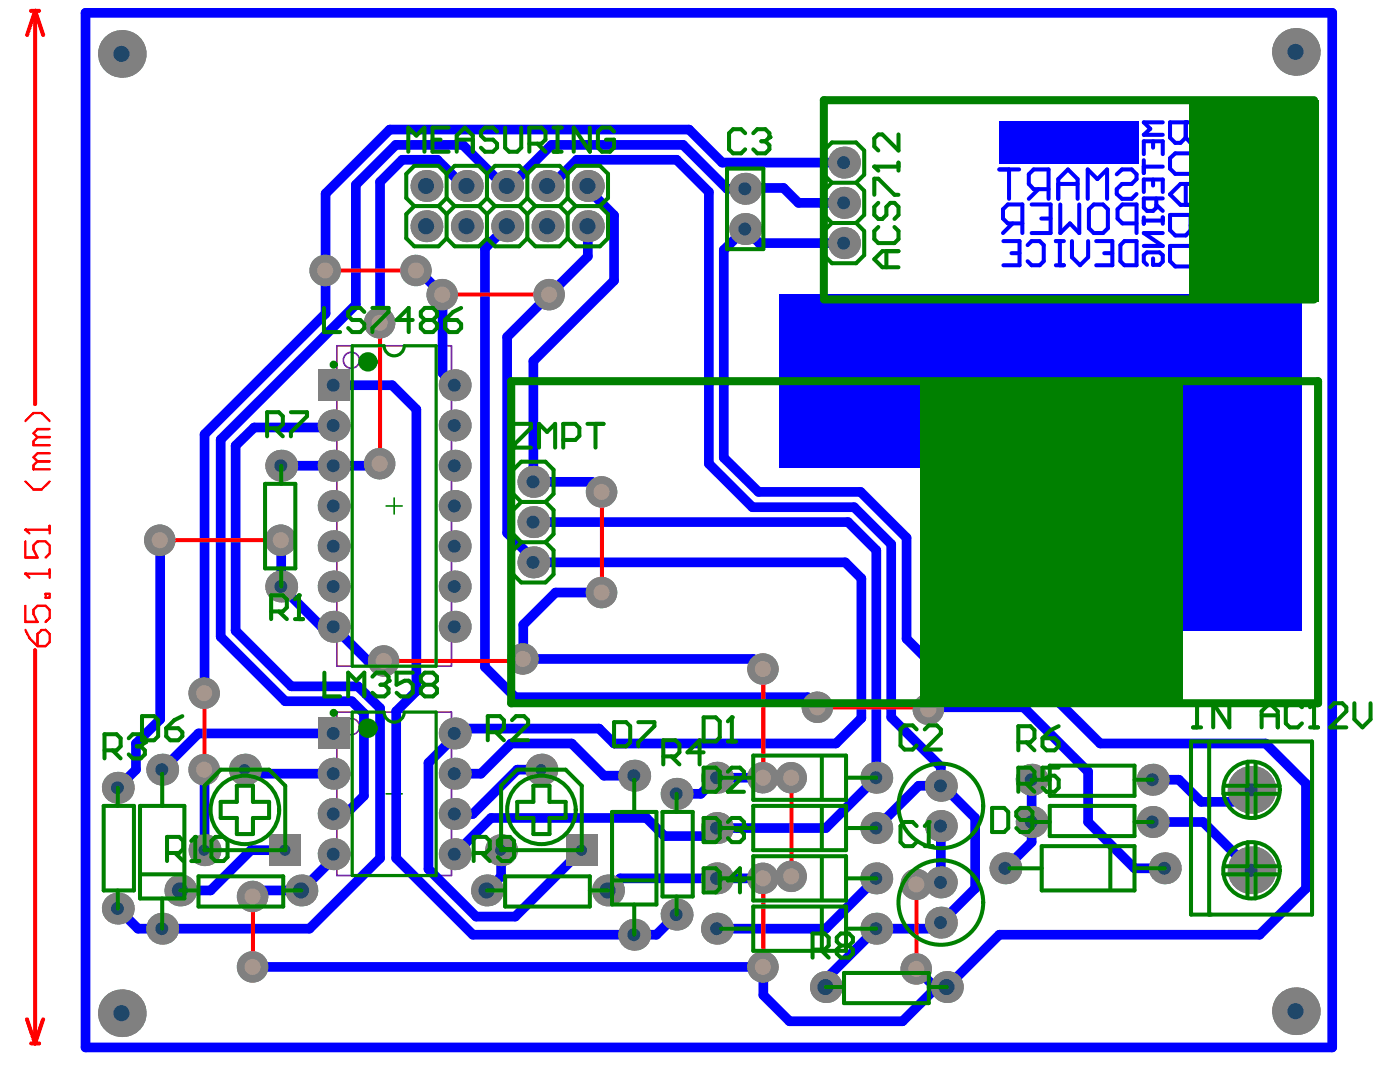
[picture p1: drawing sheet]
<svg xmlns="http://www.w3.org/2000/svg" width="271mm" height="206mm" viewBox="0 0 271 206" stroke-linecap="round" stroke-linejoin="round" font-family="sans-serif">
<path d="M16.6 2.5h241.2v200.1h-241.2z" fill="none" stroke="#808080" stroke-width=".19"/>
<path d="M74.7 97.9h3.1M76.3 96.3v3.1M74.7 153.6h3.1M76.3 152v3.1" fill="none" stroke="#008000" stroke-width=".31"/>
<g fill="none" stroke="#800080" stroke-width=".31">
<path d="M65.2 66.9h22.2v62h-22.2zM65.2 137.8h22.2v31.6h-22.2z"/>
<circle cx="68" cy="69.7" r="1.56"/>
<circle cx="68" cy="140.6" r="1.56"/>
</g>
<g fill="none" stroke="#00f" stroke-width="1.9">
<path d="M16.6 2.5h241.2v200.1h-241.2zM90.3 36h-.6l-5.1-5.1h-6.8l-4.3 4.3v27.2M106 36h.6l5.1-5.1h19.2l6.3 6.2v52.6l8.4 8.4h19.7l7.2 7.2v33.5l9.6 9.5v3.7M113.8 36v.6l5 5.1v12.6l-15.6 15.5v23.4h11.3l2 2M163.3 39.2h-8.8l-2.9-2.8h-7.2l-.2 .1h-3.5l-8.5-8.5h-25.5l-7.9 8h-1.3l-7.9-8h-13l-7.7 7.7v23.2l-26.2 26.1v38.2l12.5 12.5h12.9l2.3 2.3v16l-2.6 2.6h-3.2M163.3 31.5h-23.5l-6.4-6.4h-58l-12.4 12.4v23.2l-23.4 23.3v50.1M80.6 52.3h.4l4.7 4.7v15.2l2.3 2.3M98.1 43.8l-4.3 4.2v81l5.9 5.9h56.6l2 1.9M113.8 43.8v5.8l-15.7 15.6v37.9l5.1 5.1v.6h60.4l3.1 3.1v27l-4.9 4.9h-43l-2.9-2.9h-27l-.9 1v.6l-5.1 5.1v20.5l9.2 9.2h7.6l12.9-12.8M163.3 47h-16.4l-2.7-2.7-4.1 4.1v40.1l6.7 6.7h19.7l8.9 8.8v19.6l7.5 7.4h17.1l12.9 12.8h32l7.8 7.8v20.3l-8.9 8.9h-50.4l-10.2 10.1h-2.3l-3.5-3.5M64.6 74.5h11.3l4.7 4.7v54.5l-3.9 3.9v28.4l14.8 14.8h35.5l3.9-3.9M64.6 82.3l-.4 .4h-15l-3.6 3.5v35.8l10.8 10.8h12.9l4.2 4.2v29l-13.6 13.7h-33.2l-3.9-3.9"/>
<path d="M73.5 89.7l-.3 .4h-18.8M31 104.5v34.7l-4.7 4.6v5.1l-3.5 3.5M54.4 104.5v9l7.8 7.7h2.4l6.6 6.7h3.1M103.2 101h60.9l5.5 5.4v44l-9.8 9.8h-21.1l-1.5 1.5h-8.6l-3.5-3.5h-30.1l-7 7M116.5 114.6h-9l-6.2 6.3v6.6h44.5l1.9 1.9M179.7 137.2l.4-.4h18l12.5 12.5v9.7l9 9h5.8M39.6 148.9v15.6M47.4 148.9l.8 .8h16.4M64.6 141.9h-26.2l-7 7M88 149.7h5.1l5.8-5.9h11.7l6.3 6.3h5.8M104.8 148.9h-4.7l-8.6 8.6h-3.5M153.2 150.4h-14.5l-3.1 3.2h-4.7"/>
<path d="M182.1 159.8v10.9h-4.3l-.4 .4M199.6 150.8v12.1l-5 5.1M223.1 150.8h5l4.3 4.3h7.5l2.3-2.3M223.1 159h9.7l9.4 9.4M55.2 164.5h-6.6l-7.8 7.8h-5.9M64.6 165.2v.8l-6.3 6.3h-8.2l-1.1 1.1M97 164.5v5l-2.8 2.8M153.2 169.5l-.4 .4h-32.8l-2.3 2.4M169.6 160.2l8.2-8.2h4.7l6.2 6.2v13.7l-7.8 7.8h-11.3l-9.8 9.7v1.5M169.6 169.9l-9.8 9.8h-21.1M49 187h98.7v5.5l5.1 5.1h21.9l6.6-6.7"/>
</g>
<g fill="#00f">
<path d="M193.4 23.5h26.9v8.2h-26.9z" fill-rule="evenodd"/>
<path d="M182.9 90.5h69.1v31.5h-69.1z" fill-rule="evenodd"/>
<path d="M150.8 57h101.2v33.5h-101.2z" fill-rule="evenodd"/>
</g>
<path d="M226.4 23.7h6v2.9l-1 1h-1l-.9-1v-2.9" fill="none" stroke="#00f" stroke-width=".78"/>
<circle cx="229.5" cy="23.7" r=".39" fill="#00f"/>
<g fill="none" stroke="#00f" stroke-width=".78">
<path d="M193.4 32.8h3.8M195.3 32.8v5.7M199.6 39.6h3.7v5.5h-3.7M201 36.6l-1.9 1.9M202.9 36.6h-2.9l-.9-1v-1.9l.9-.9h2.9v5.7M204.8 35.6h3.7M204.8 38.5v-3.9l1.9-1.8 1.8 1.8v3.9M205.2 39.6v5.5l1.9-1.9 1.8 1.9v-5.5M210.5 38.5v-5.7l1.9 1.8 1.8-1.8v5.7M216.1 33.7l1-.9h1.9l.9 .9v.9l-.9 1h-1.9l-1 1v.9l1 1h1.9l.9-1M221.4 29.8v-2.5h3.6v2.5M221.4 31v2.5"/>
<path d="M221.4 37.1v-2.4h3.6v2.4M221.4 32.2h3.6M223.1 27.3v1.3M223.1 34.7v1.2M223.8 38.4v1.8l-.7 .6h-1.1l-.6-.6v-1.8h3.6M223.8 39.6l1.2 1.2M225 23.7h-3.6l1.2 1.2-1.2 1.2h3.6M226.4 23.7v2.9l1 1h1.1l1-1v-2.9M226.4 30.6l1-.9h4l1 .9v2l-1 1h-4l-1-1zM229.5 35.6v4M232.4 35.6h-3.9l-2.1 2 2.1 2h3.9M194.2 46.6h3.1v4.7h-3.1"/>
<path d="M195.7 49h1.6M196 43.2l-1.9 1.9M197.8 43.2h-2.8l-.9-.9v-1.8l.9-.9h2.8v5.5M198.9 47.4l.7-.8h1.6l.8 .8v3.1l-.8 .8h-1.6l-.7-.8M201.5 42.3h1.8M204.3 51.3h1.6M204.3 46.6h1.6M205.1 46.6v4.7M207.5 46.6v3.2l1.5 1.5 1.6-1.5v-3.2M210.7 40.5l1-.9h1.8l.9 .9v3.6l-.9 1h-1.8l-1-1zM212.1 46.6h3.2v4.7h-3.2M213.7 49h1.6"/>
<path d="M216.8 47.4l.8-.8h2.3v4.7h-2.3l-.8-.8zM219.9 43.2h-2.7l-.9-.9v-1.8l.9-.9h2.7v5.5M221.4 42v1.3M221.4 42.7h3.6M223.1 50v1.2h1.3l.6-.6v-1.2l-.6-.6h-2.4l-.6 .6v1.2l.6 .6M225 45.1h-3.6l3.6 2.5h-3.6M225 42v1.3M226.4 47.6h6v2.9l-1 1h-4l-1-1zM230.4 41.6v2.9l-.9 1.1h-2.1l-1-1.1v-2.9h6M230.4 43.6l2 2"/>
</g>
<circle cx="62.9" cy="52.3" r="3" fill="#808080"/>
<circle cx="62.9" cy="52.3" r="1.56" fill="#a6968d"/>
<circle cx="80.5" cy="52.3" r="3" fill="#808080"/>
<circle cx="80.5" cy="52.3" r="1.56" fill="#a6968d"/>
<circle cx="116.4" cy="95.2" r="3" fill="#808080"/>
<circle cx="116.4" cy="95.2" r="1.56" fill="#a6968d"/>
<circle cx="116.4" cy="114.6" r="3" fill="#808080"/>
<circle cx="116.4" cy="114.6" r="1.56" fill="#a6968d"/>
<circle cx="147.6" cy="150.4" r="3" fill="#808080"/>
<circle cx="147.6" cy="150.4" r="1.56" fill="#a6968d"/>
<circle cx="147.6" cy="129.4" r="3" fill="#808080"/>
<circle cx="147.6" cy="129.4" r="1.56" fill="#a6968d"/>
<circle cx="101.2" cy="127.5" r="3" fill="#808080"/>
<circle cx="101.2" cy="127.5" r="1.56" fill="#a6968d"/>
<circle cx="74.3" cy="127.9" r="3" fill="#808080"/>
<circle cx="74.3" cy="127.9" r="1.56" fill="#a6968d"/>
<circle cx="177.3" cy="187.4" r="3" fill="#808080"/>
<circle cx="177.3" cy="187.4" r="1.56" fill="#a6968d"/>
<circle cx="177.3" cy="171.1" r="3" fill="#808080"/>
<circle cx="177.3" cy="171.1" r="1.56" fill="#a6968d"/>
<circle cx="147.6" cy="187" r="3" fill="#808080"/>
<circle cx="147.6" cy="187" r="1.56" fill="#a6968d"/>
<circle cx="147.6" cy="169.9" r="3" fill="#808080"/>
<circle cx="147.6" cy="169.9" r="1.56" fill="#a6968d"/>
<circle cx="153.1" cy="169.5" r="3" fill="#808080"/>
<circle cx="153.1" cy="169.5" r="1.56" fill="#a6968d"/>
<circle cx="153.1" cy="150.4" r="3" fill="#808080"/>
<circle cx="153.1" cy="150.4" r="1.56" fill="#a6968d"/>
<circle cx="48.9" cy="187" r="3" fill="#808080"/>
<circle cx="48.9" cy="187" r="1.56" fill="#a6968d"/>
<circle cx="48.9" cy="173.4" r="3" fill="#808080"/>
<circle cx="48.9" cy="173.4" r="1.56" fill="#a6968d"/>
<circle cx="54.3" cy="104.5" r="3" fill="#808080"/>
<circle cx="54.3" cy="104.5" r="1.56" fill="#a6968d"/>
<circle cx="30.9" cy="104.5" r="3" fill="#808080"/>
<circle cx="30.9" cy="104.5" r="1.56" fill="#a6968d"/>
<circle cx="39.5" cy="134.1" r="3" fill="#808080"/>
<circle cx="39.5" cy="134.1" r="1.56" fill="#a6968d"/>
<circle cx="39.5" cy="148.9" r="3" fill="#808080"/>
<circle cx="39.5" cy="148.9" r="1.56" fill="#a6968d"/>
<circle cx="106.3" cy="57" r="3" fill="#808080"/>
<circle cx="106.3" cy="57" r="1.56" fill="#a6968d"/>
<circle cx="85.6" cy="57" r="3" fill="#808080"/>
<circle cx="85.6" cy="57" r="1.56" fill="#a6968d"/>
<circle cx="158.2" cy="136.8" r="3" fill="#808080"/>
<circle cx="158.2" cy="136.8" r="1.56" fill="#a6968d"/>
<circle cx="179.7" cy="137.2" r="3" fill="#808080"/>
<circle cx="179.7" cy="137.2" r="1.56" fill="#a6968d"/>
<circle cx="73.5" cy="89.7" r="3" fill="#808080"/>
<circle cx="73.5" cy="89.7" r="1.56" fill="#a6968d"/>
<circle cx="73.5" cy="62.4" r="3" fill="#808080"/>
<circle cx="73.5" cy="62.4" r="1.56" fill="#a6968d"/>
<circle cx="22.8" cy="175.8" r="3.1" fill="#808080"/>
<circle cx="22.7" cy="175.8" r="1.25" fill="#1f4769"/>
<circle cx="22.8" cy="152.4" r="3.1" fill="#808080"/>
<circle cx="22.7" cy="152.4" r="1.25" fill="#1f4769"/>
<circle cx="23.6" cy="10.4" r="4.6" fill="#808080"/>
<circle cx="23.5" cy="10.4" r="1.56" fill="#1f4769"/>
<path d="M52.2 161.4h6v6.1h-6z" fill-rule="evenodd" fill="#808080"/>
<circle cx="55.1" cy="164.5" r="1.09" fill="#1f4769"/>
<circle cx="47.4" cy="148.9" r="3.1" fill="#808080"/>
<circle cx="47.3" cy="148.9" r="1.09" fill="#1f4769"/>
<circle cx="39.6" cy="164.5" r="3.1" fill="#808080"/>
<circle cx="39.5" cy="164.5" r="1.09" fill="#1f4769"/>
<circle cx="54.4" cy="113.5" r="3.1" fill="#808080"/>
<circle cx="54.3" cy="113.5" r="1.25" fill="#1f4769"/>
<circle cx="54.4" cy="90.1" r="3.1" fill="#808080"/>
<circle cx="54.3" cy="90.1" r="1.25" fill="#1f4769"/>
<circle cx="64.6" cy="149.7" r="3.1" fill="#808080"/>
<circle cx="64.5" cy="149.7" r="1.25" fill="#1f4769"/>
<circle cx="64.6" cy="157.5" r="3.1" fill="#808080"/>
<circle cx="64.5" cy="157.5" r="1.25" fill="#1f4769"/>
<circle cx="64.6" cy="165.2" r="3.1" fill="#808080"/>
<circle cx="64.5" cy="165.2" r="1.25" fill="#1f4769"/>
<circle cx="64.6" cy="97.9" r="3.1" fill="#808080"/>
<circle cx="64.5" cy="97.9" r="1.25" fill="#1f4769"/>
<circle cx="64.6" cy="105.7" r="3.1" fill="#808080"/>
<circle cx="64.5" cy="105.7" r="1.25" fill="#1f4769"/>
<circle cx="64.6" cy="113.5" r="3.1" fill="#808080"/>
<circle cx="64.5" cy="113.5" r="1.25" fill="#1f4769"/>
<path d="M61.5 71.5h6.1v6.1h-6.1z" fill-rule="evenodd" fill="#808080"/>
<circle cx="64.5" cy="74.5" r="1.25" fill="#1f4769"/>
<circle cx="64.6" cy="82.3" r="3.1" fill="#808080"/>
<circle cx="64.5" cy="82.3" r="1.25" fill="#1f4769"/>
<circle cx="64.6" cy="90.1" r="3.1" fill="#808080"/>
<circle cx="64.5" cy="90.1" r="1.25" fill="#1f4769"/>
<circle cx="94.2" cy="172.3" r="3.1" fill="#808080"/>
<circle cx="94.2" cy="172.3" r="1.56" fill="#1f4769"/>
<circle cx="88" cy="149.7" r="3.1" fill="#808080"/>
<circle cx="87.9" cy="149.7" r="1.25" fill="#1f4769"/>
<circle cx="88" cy="157.5" r="3.1" fill="#808080"/>
<circle cx="87.9" cy="157.5" r="1.25" fill="#1f4769"/>
<circle cx="88" cy="165.2" r="3.1" fill="#808080"/>
<circle cx="87.9" cy="165.2" r="1.25" fill="#1f4769"/>
<circle cx="104.8" cy="148.9" r="3.1" fill="#808080"/>
<circle cx="104.7" cy="148.9" r="1.09" fill="#1f4769"/>
<circle cx="97" cy="164.5" r="3.1" fill="#808080"/>
<circle cx="96.9" cy="164.5" r="1.09" fill="#1f4769"/>
<circle cx="88" cy="97.9" r="3.1" fill="#808080"/>
<circle cx="87.9" cy="97.9" r="1.25" fill="#1f4769"/>
<circle cx="88" cy="105.7" r="3.1" fill="#808080"/>
<circle cx="87.9" cy="105.7" r="1.25" fill="#1f4769"/>
<circle cx="88" cy="113.5" r="3.1" fill="#808080"/>
<circle cx="87.9" cy="113.5" r="1.25" fill="#1f4769"/>
<circle cx="103.2" cy="108.8" r="3.1" fill="#808080"/>
<circle cx="103.1" cy="108.8" r="1.25" fill="#1f4769"/>
<circle cx="103.2" cy="101" r="3.1" fill="#808080"/>
<circle cx="103.1" cy="101" r="1.25" fill="#1f4769"/>
<circle cx="88" cy="74.5" r="3.1" fill="#808080"/>
<circle cx="87.9" cy="74.5" r="1.25" fill="#1f4769"/>
<circle cx="88" cy="82.3" r="3.1" fill="#808080"/>
<circle cx="87.9" cy="82.3" r="1.25" fill="#1f4769"/>
<circle cx="88" cy="90.1" r="3.1" fill="#808080"/>
<circle cx="87.9" cy="90.1" r="1.25" fill="#1f4769"/>
<circle cx="90.3" cy="36" r="3.1" fill="#808080"/>
<circle cx="90.3" cy="36" r="1.56" fill="#1f4769"/>
<circle cx="98.1" cy="36" r="3.1" fill="#808080"/>
<circle cx="98.1" cy="36" r="1.56" fill="#1f4769"/>
<circle cx="106" cy="36" r="3.1" fill="#808080"/>
<circle cx="105.9" cy="36" r="1.56" fill="#1f4769"/>
<circle cx="122.7" cy="180.8" r="3.1" fill="#808080"/>
<circle cx="122.7" cy="180.8" r="1.25" fill="#1f4769"/>
<circle cx="130.9" cy="176.9" r="3.1" fill="#808080"/>
<circle cx="130.9" cy="176.9" r="1.25" fill="#1f4769"/>
<circle cx="117.7" cy="172.3" r="3.1" fill="#808080"/>
<circle cx="117.6" cy="172.3" r="1.56" fill="#1f4769"/>
<circle cx="122.7" cy="150.1" r="3.1" fill="#808080"/>
<circle cx="122.7" cy="150.1" r="1.25" fill="#1f4769"/>
<circle cx="130.9" cy="153.6" r="3.1" fill="#808080"/>
<circle cx="130.9" cy="153.6" r="1.25" fill="#1f4769"/>
<circle cx="113.8" cy="36" r="3.1" fill="#808080"/>
<circle cx="113.7" cy="36" r="1.56" fill="#1f4769"/>
<circle cx="138.7" cy="179.7" r="3.1" fill="#808080"/>
<circle cx="138.7" cy="179.7" r="1.25" fill="#1f4769"/>
<circle cx="138.7" cy="160.2" r="3.1" fill="#808080"/>
<circle cx="138.7" cy="160.2" r="1.25" fill="#1f4769"/>
<circle cx="138.7" cy="150.4" r="3.1" fill="#808080"/>
<circle cx="138.7" cy="150.4" r="1.25" fill="#1f4769"/>
<circle cx="144.2" cy="36.5" r="3.1" fill="#808080"/>
<circle cx="144.1" cy="36.5" r="1.25" fill="#1f4769"/>
<circle cx="169.6" cy="179.7" r="3.1" fill="#808080"/>
<circle cx="169.5" cy="179.7" r="1.25" fill="#1f4769"/>
<circle cx="169.6" cy="160.2" r="3.1" fill="#808080"/>
<circle cx="169.5" cy="160.2" r="1.25" fill="#1f4769"/>
<circle cx="169.6" cy="150.4" r="3.1" fill="#808080"/>
<circle cx="169.5" cy="150.4" r="1.25" fill="#1f4769"/>
<circle cx="163.3" cy="39.2" r="3.1" fill="#808080"/>
<circle cx="163.3" cy="39.2" r="1.25" fill="#1f4769"/>
<circle cx="163.3" cy="31.5" r="3.1" fill="#808080"/>
<circle cx="163.3" cy="31.5" r="1.25" fill="#1f4769"/>
<circle cx="199.6" cy="159" r="3.1" fill="#808080"/>
<circle cx="199.6" cy="159" r="1.25" fill="#1f4769"/>
<circle cx="199.6" cy="150.8" r="3.1" fill="#808080"/>
<circle cx="199.6" cy="150.8" r="1.25" fill="#1f4769"/>
<circle cx="223.1" cy="159" r="3.1" fill="#808080"/>
<circle cx="223" cy="159" r="1.25" fill="#1f4769"/>
<circle cx="223.1" cy="150.8" r="3.1" fill="#808080"/>
<circle cx="223" cy="150.8" r="1.25" fill="#1f4769"/>
<circle cx="242.2" cy="152.8" r="4.6" fill="#808080"/>
<circle cx="242.1" cy="152.8" r="1.25" fill="#1f4769"/>
<circle cx="250.8" cy="10" r="4.6" fill="#808080"/>
<circle cx="250.7" cy="10" r="1.56" fill="#1f4769"/>
<circle cx="23.6" cy="196" r="4.6" fill="#808080"/>
<circle cx="23.5" cy="196" r="1.56" fill="#1f4769"/>
<path d="M61.5 138.8h6.1v6.1h-6.1z" fill-rule="evenodd" fill="#808080"/>
<circle cx="64.5" cy="141.9" r="1.25" fill="#1f4769"/>
<circle cx="64.6" cy="121.2" r="3.1" fill="#808080"/>
<circle cx="64.5" cy="121.2" r="1.25" fill="#1f4769"/>
<circle cx="88" cy="141.9" r="3.1" fill="#808080"/>
<circle cx="87.9" cy="141.9" r="1.25" fill="#1f4769"/>
<circle cx="88" cy="121.2" r="3.1" fill="#808080"/>
<circle cx="87.9" cy="121.2" r="1.25" fill="#1f4769"/>
<circle cx="103.2" cy="93.2" r="3.1" fill="#808080"/>
<circle cx="103.1" cy="93.2" r="1.25" fill="#1f4769"/>
<circle cx="90.3" cy="43.8" r="3.1" fill="#808080"/>
<circle cx="90.3" cy="43.8" r="1.56" fill="#1f4769"/>
<circle cx="98.1" cy="43.8" r="3.1" fill="#808080"/>
<circle cx="98.1" cy="43.8" r="1.56" fill="#1f4769"/>
<circle cx="106" cy="43.8" r="3.1" fill="#808080"/>
<circle cx="105.9" cy="43.8" r="1.56" fill="#1f4769"/>
<circle cx="113.8" cy="43.8" r="3.1" fill="#808080"/>
<circle cx="113.7" cy="43.8" r="1.56" fill="#1f4769"/>
<circle cx="138.7" cy="169.9" r="3.1" fill="#808080"/>
<circle cx="138.7" cy="169.9" r="1.25" fill="#1f4769"/>
<circle cx="144.2" cy="44.3" r="3.1" fill="#808080"/>
<circle cx="144.1" cy="44.3" r="1.25" fill="#1f4769"/>
<circle cx="169.6" cy="169.9" r="3.1" fill="#808080"/>
<circle cx="169.5" cy="169.9" r="1.25" fill="#1f4769"/>
<circle cx="163.3" cy="47" r="3.1" fill="#808080"/>
<circle cx="163.3" cy="47" r="1.25" fill="#1f4769"/>
<circle cx="194.6" cy="168" r="3.1" fill="#808080"/>
<circle cx="194.5" cy="168" r="1.25" fill="#1f4769"/>
<circle cx="225.4" cy="168" r="3.1" fill="#808080"/>
<circle cx="225.3" cy="168" r="1.25" fill="#1f4769"/>
<circle cx="250.8" cy="195.6" r="4.6" fill="#808080"/>
<circle cx="250.7" cy="195.6" r="1.56" fill="#1f4769"/>
<circle cx="242.2" cy="168.4" r="4.6" fill="#808080"/>
<circle cx="242.1" cy="168.4" r="1.25" fill="#1f4769"/>
<circle cx="31.4" cy="179.7" r="3.1" fill="#808080"/>
<circle cx="31.3" cy="179.7" r="1.25" fill="#1f4769"/>
<circle cx="58.3" cy="172.3" r="3.1" fill="#808080"/>
<circle cx="58.2" cy="172.3" r="1.56" fill="#1f4769"/>
<circle cx="34.9" cy="172.3" r="3.1" fill="#808080"/>
<circle cx="34.8" cy="172.3" r="1.56" fill="#1f4769"/>
<circle cx="31.4" cy="148.9" r="3.1" fill="#808080"/>
<circle cx="31.3" cy="148.9" r="1.25" fill="#1f4769"/>
<path d="M109.5 161.4h6.1v6.1h-6.1z" fill-rule="evenodd" fill="#808080"/>
<circle cx="112.5" cy="164.5" r="1.09" fill="#1f4769"/>
<circle cx="82.5" cy="36" r="3.1" fill="#808080"/>
<circle cx="82.5" cy="36" r="1.56" fill="#1f4769"/>
<circle cx="182.1" cy="178.5" r="3.1" fill="#808080"/>
<circle cx="182" cy="178.5" r="1.25" fill="#1f4769"/>
<circle cx="182.1" cy="152" r="3.1" fill="#808080"/>
<circle cx="182" cy="152" r="1.25" fill="#1f4769"/>
<circle cx="182.1" cy="159.8" r="3.1" fill="#808080"/>
<circle cx="182" cy="159.8" r="1.25" fill="#1f4769"/>
<circle cx="82.5" cy="43.8" r="3.1" fill="#808080"/>
<circle cx="82.5" cy="43.8" r="1.56" fill="#1f4769"/>
<circle cx="159.8" cy="190.9" r="3.1" fill="#808080"/>
<circle cx="159.7" cy="190.9" r="1.56" fill="#1f4769"/>
<circle cx="183.2" cy="190.9" r="3.1" fill="#808080"/>
<circle cx="183.2" cy="190.9" r="1.56" fill="#1f4769"/>
<circle cx="182.1" cy="170.7" r="3.1" fill="#808080"/>
<circle cx="182" cy="170.7" r="1.25" fill="#1f4769"/>
<g fill="none" stroke="#f00" stroke-width=".78">
<path d="M6 2.1h1.6M6.8 2.1l1.6 4.7M6.8 2.1v76.1M6.8 2.1l-1.6 4.7M63 52.3h17.6M85.7 57h20.6M73.5 62.4v27.3M116.5 95.2v19.4M31 104.5h23.4M6.8 125.8v76M39.6 134.1v14.8M101.3 127.5l-.4 .4h-26.6"/>
<path d="M147.7 129.4v21M158.3 136.8h23.8l-.4 .4h-2M153.2 150.4v19.1M49 173.4v13.6M147.7 169.9v17.1M177.4 171.1v16.3M5.2 197.2l1.6 4.6M8.4 197.2l-1.6 4.6M6 201.8h1.6"/>
</g>
<path d="M4.9 117.2v3.1h2.4l-.8-1.5v-.8l.8-.8h1.5l.8 .8v1.5l-.8 .8M4.9 111h4.7M8.8 114.9h.8v.7h-.8zM9.6 110.2v1.5M4.9 121.9l.8 1.5 1.6 1.6M7.3 122.6l.7-.7h.8l.8 .7v1.6l-.8 .8h-1.5z" fill="none" stroke="#f00" stroke-width=".47"/>
<circle cx="4.9" cy="111" r=".23" fill="#f00"/>
<path d="M4.9 111l.8 .7M4.9 104.7v3.2h2.4l-.8-1.6v-.8l.8-.8h1.5l.8 .8v1.6l-.8 .8M4.9 102.5h4.7M9.6 101.7v1.5" fill="none" stroke="#f00" stroke-width=".47"/>
<circle cx="4.9" cy="102.5" r=".23" fill="#f00"/>
<path d="M4.9 93.1l1.6 1.6h1.5l1.6-1.6M4.9 81.5l1.6-1.6h1.5l1.6 1.6M7.3 89.2l-.8 .8v.8h3.1M7.3 84.6l-.8 .7v.8h3.1M7.3 89.2h2.3M7.3 84.6h2.3M9.6 87.7h-2.3l-.8 .8 .8 .7M9.6 83h-2.3l-.8 .8 .8 .8M4.9 102.5l.8 .7" fill="none" stroke="#f00" stroke-width=".47"/>
<circle cx="62.9" cy="52.3" r="3" fill="#808080"/>
<circle cx="62.9" cy="52.3" r="1.56" fill="#a6968d"/>
<circle cx="80.5" cy="52.3" r="3" fill="#808080"/>
<circle cx="80.5" cy="52.3" r="1.56" fill="#a6968d"/>
<circle cx="116.4" cy="95.2" r="3" fill="#808080"/>
<circle cx="116.4" cy="95.2" r="1.56" fill="#a6968d"/>
<circle cx="116.4" cy="114.6" r="3" fill="#808080"/>
<circle cx="116.4" cy="114.6" r="1.56" fill="#a6968d"/>
<circle cx="147.6" cy="150.4" r="3" fill="#808080"/>
<circle cx="147.6" cy="150.4" r="1.56" fill="#a6968d"/>
<circle cx="147.6" cy="129.4" r="3" fill="#808080"/>
<circle cx="147.6" cy="129.4" r="1.56" fill="#a6968d"/>
<circle cx="101.2" cy="127.5" r="3" fill="#808080"/>
<circle cx="101.2" cy="127.5" r="1.56" fill="#a6968d"/>
<circle cx="74.3" cy="127.9" r="3" fill="#808080"/>
<circle cx="74.3" cy="127.9" r="1.56" fill="#a6968d"/>
<circle cx="177.3" cy="187.4" r="3" fill="#808080"/>
<circle cx="177.3" cy="187.4" r="1.56" fill="#a6968d"/>
<circle cx="177.3" cy="171.1" r="3" fill="#808080"/>
<circle cx="177.3" cy="171.1" r="1.56" fill="#a6968d"/>
<circle cx="147.6" cy="187" r="3" fill="#808080"/>
<circle cx="147.6" cy="187" r="1.56" fill="#a6968d"/>
<circle cx="147.6" cy="169.9" r="3" fill="#808080"/>
<circle cx="147.6" cy="169.9" r="1.56" fill="#a6968d"/>
<circle cx="153.1" cy="169.5" r="3" fill="#808080"/>
<circle cx="153.1" cy="169.5" r="1.56" fill="#a6968d"/>
<circle cx="153.1" cy="150.4" r="3" fill="#808080"/>
<circle cx="153.1" cy="150.4" r="1.56" fill="#a6968d"/>
<circle cx="48.9" cy="187" r="3" fill="#808080"/>
<circle cx="48.9" cy="187" r="1.56" fill="#a6968d"/>
<circle cx="48.9" cy="173.4" r="3" fill="#808080"/>
<circle cx="48.9" cy="173.4" r="1.56" fill="#a6968d"/>
<circle cx="54.3" cy="104.5" r="3" fill="#808080"/>
<circle cx="54.3" cy="104.5" r="1.56" fill="#a6968d"/>
<circle cx="30.9" cy="104.5" r="3" fill="#808080"/>
<circle cx="30.9" cy="104.5" r="1.56" fill="#a6968d"/>
<circle cx="39.5" cy="134.1" r="3" fill="#808080"/>
<circle cx="39.5" cy="134.1" r="1.56" fill="#a6968d"/>
<circle cx="39.5" cy="148.9" r="3" fill="#808080"/>
<circle cx="39.5" cy="148.9" r="1.56" fill="#a6968d"/>
<circle cx="106.3" cy="57" r="3" fill="#808080"/>
<circle cx="106.3" cy="57" r="1.56" fill="#a6968d"/>
<circle cx="85.6" cy="57" r="3" fill="#808080"/>
<circle cx="85.6" cy="57" r="1.56" fill="#a6968d"/>
<circle cx="158.2" cy="136.8" r="3" fill="#808080"/>
<circle cx="158.2" cy="136.8" r="1.56" fill="#a6968d"/>
<circle cx="179.7" cy="137.2" r="3" fill="#808080"/>
<circle cx="179.7" cy="137.2" r="1.56" fill="#a6968d"/>
<circle cx="73.5" cy="89.7" r="3" fill="#808080"/>
<circle cx="73.5" cy="89.7" r="1.56" fill="#a6968d"/>
<circle cx="73.5" cy="62.4" r="3" fill="#808080"/>
<circle cx="73.5" cy="62.4" r="1.56" fill="#a6968d"/>
<circle cx="22.8" cy="175.8" r="3.1" fill="#808080"/>
<circle cx="22.7" cy="175.8" r="1.25" fill="#1f4769"/>
<circle cx="22.8" cy="152.4" r="3.1" fill="#808080"/>
<circle cx="22.7" cy="152.4" r="1.25" fill="#1f4769"/>
<circle cx="23.6" cy="10.4" r="4.6" fill="#808080"/>
<circle cx="23.5" cy="10.4" r="1.56" fill="#1f4769"/>
<path d="M52.2 161.4h6v6.1h-6z" fill-rule="evenodd" fill="#808080"/>
<circle cx="55.1" cy="164.5" r="1.09" fill="#1f4769"/>
<circle cx="47.4" cy="148.9" r="3.1" fill="#808080"/>
<circle cx="47.3" cy="148.9" r="1.09" fill="#1f4769"/>
<circle cx="39.6" cy="164.5" r="3.1" fill="#808080"/>
<circle cx="39.5" cy="164.5" r="1.09" fill="#1f4769"/>
<circle cx="54.4" cy="113.5" r="3.1" fill="#808080"/>
<circle cx="54.3" cy="113.5" r="1.25" fill="#1f4769"/>
<circle cx="54.4" cy="90.1" r="3.1" fill="#808080"/>
<circle cx="54.3" cy="90.1" r="1.25" fill="#1f4769"/>
<circle cx="64.6" cy="149.7" r="3.1" fill="#808080"/>
<circle cx="64.5" cy="149.7" r="1.25" fill="#1f4769"/>
<circle cx="64.6" cy="157.5" r="3.1" fill="#808080"/>
<circle cx="64.5" cy="157.5" r="1.25" fill="#1f4769"/>
<circle cx="64.6" cy="165.2" r="3.1" fill="#808080"/>
<circle cx="64.5" cy="165.2" r="1.25" fill="#1f4769"/>
<circle cx="64.6" cy="97.9" r="3.1" fill="#808080"/>
<circle cx="64.5" cy="97.9" r="1.25" fill="#1f4769"/>
<circle cx="64.6" cy="105.7" r="3.1" fill="#808080"/>
<circle cx="64.5" cy="105.7" r="1.25" fill="#1f4769"/>
<circle cx="64.6" cy="113.5" r="3.1" fill="#808080"/>
<circle cx="64.5" cy="113.5" r="1.25" fill="#1f4769"/>
<path d="M61.5 71.5h6.1v6.1h-6.1z" fill-rule="evenodd" fill="#808080"/>
<circle cx="64.5" cy="74.5" r="1.25" fill="#1f4769"/>
<circle cx="64.6" cy="82.3" r="3.1" fill="#808080"/>
<circle cx="64.5" cy="82.3" r="1.25" fill="#1f4769"/>
<circle cx="64.6" cy="90.1" r="3.1" fill="#808080"/>
<circle cx="64.5" cy="90.1" r="1.25" fill="#1f4769"/>
<circle cx="94.2" cy="172.3" r="3.1" fill="#808080"/>
<circle cx="94.2" cy="172.3" r="1.56" fill="#1f4769"/>
<circle cx="88" cy="149.7" r="3.1" fill="#808080"/>
<circle cx="87.9" cy="149.7" r="1.25" fill="#1f4769"/>
<circle cx="88" cy="157.5" r="3.1" fill="#808080"/>
<circle cx="87.9" cy="157.5" r="1.25" fill="#1f4769"/>
<circle cx="88" cy="165.2" r="3.1" fill="#808080"/>
<circle cx="87.9" cy="165.2" r="1.25" fill="#1f4769"/>
<circle cx="104.8" cy="148.9" r="3.1" fill="#808080"/>
<circle cx="104.7" cy="148.9" r="1.09" fill="#1f4769"/>
<circle cx="97" cy="164.5" r="3.1" fill="#808080"/>
<circle cx="96.9" cy="164.5" r="1.09" fill="#1f4769"/>
<circle cx="88" cy="97.9" r="3.1" fill="#808080"/>
<circle cx="87.9" cy="97.9" r="1.25" fill="#1f4769"/>
<circle cx="88" cy="105.7" r="3.1" fill="#808080"/>
<circle cx="87.9" cy="105.7" r="1.25" fill="#1f4769"/>
<circle cx="88" cy="113.5" r="3.1" fill="#808080"/>
<circle cx="87.9" cy="113.5" r="1.25" fill="#1f4769"/>
<circle cx="103.2" cy="108.8" r="3.1" fill="#808080"/>
<circle cx="103.1" cy="108.8" r="1.25" fill="#1f4769"/>
<circle cx="103.2" cy="101" r="3.1" fill="#808080"/>
<circle cx="103.1" cy="101" r="1.25" fill="#1f4769"/>
<circle cx="88" cy="74.5" r="3.1" fill="#808080"/>
<circle cx="87.9" cy="74.5" r="1.25" fill="#1f4769"/>
<circle cx="88" cy="82.3" r="3.1" fill="#808080"/>
<circle cx="87.9" cy="82.3" r="1.25" fill="#1f4769"/>
<circle cx="88" cy="90.1" r="3.1" fill="#808080"/>
<circle cx="87.9" cy="90.1" r="1.25" fill="#1f4769"/>
<circle cx="90.3" cy="36" r="3.1" fill="#808080"/>
<circle cx="90.3" cy="36" r="1.56" fill="#1f4769"/>
<circle cx="98.1" cy="36" r="3.1" fill="#808080"/>
<circle cx="98.1" cy="36" r="1.56" fill="#1f4769"/>
<circle cx="106" cy="36" r="3.1" fill="#808080"/>
<circle cx="105.9" cy="36" r="1.56" fill="#1f4769"/>
<circle cx="122.7" cy="180.8" r="3.1" fill="#808080"/>
<circle cx="122.7" cy="180.8" r="1.25" fill="#1f4769"/>
<circle cx="130.9" cy="176.9" r="3.1" fill="#808080"/>
<circle cx="130.9" cy="176.9" r="1.25" fill="#1f4769"/>
<circle cx="117.7" cy="172.3" r="3.1" fill="#808080"/>
<circle cx="117.6" cy="172.3" r="1.56" fill="#1f4769"/>
<circle cx="122.7" cy="150.1" r="3.1" fill="#808080"/>
<circle cx="122.7" cy="150.1" r="1.25" fill="#1f4769"/>
<circle cx="130.9" cy="153.6" r="3.1" fill="#808080"/>
<circle cx="130.9" cy="153.6" r="1.25" fill="#1f4769"/>
<circle cx="113.8" cy="36" r="3.1" fill="#808080"/>
<circle cx="113.7" cy="36" r="1.56" fill="#1f4769"/>
<circle cx="138.7" cy="179.7" r="3.1" fill="#808080"/>
<circle cx="138.7" cy="179.7" r="1.25" fill="#1f4769"/>
<circle cx="138.7" cy="160.2" r="3.1" fill="#808080"/>
<circle cx="138.7" cy="160.2" r="1.25" fill="#1f4769"/>
<circle cx="138.7" cy="150.4" r="3.1" fill="#808080"/>
<circle cx="138.7" cy="150.4" r="1.25" fill="#1f4769"/>
<circle cx="144.2" cy="36.5" r="3.1" fill="#808080"/>
<circle cx="144.1" cy="36.5" r="1.25" fill="#1f4769"/>
<circle cx="169.6" cy="179.7" r="3.1" fill="#808080"/>
<circle cx="169.5" cy="179.7" r="1.25" fill="#1f4769"/>
<circle cx="169.6" cy="160.2" r="3.1" fill="#808080"/>
<circle cx="169.5" cy="160.2" r="1.25" fill="#1f4769"/>
<circle cx="169.6" cy="150.4" r="3.1" fill="#808080"/>
<circle cx="169.5" cy="150.4" r="1.25" fill="#1f4769"/>
<circle cx="163.3" cy="39.2" r="3.1" fill="#808080"/>
<circle cx="163.3" cy="39.2" r="1.25" fill="#1f4769"/>
<circle cx="163.3" cy="31.5" r="3.1" fill="#808080"/>
<circle cx="163.3" cy="31.5" r="1.25" fill="#1f4769"/>
<circle cx="199.6" cy="159" r="3.1" fill="#808080"/>
<circle cx="199.6" cy="159" r="1.25" fill="#1f4769"/>
<circle cx="199.6" cy="150.8" r="3.1" fill="#808080"/>
<circle cx="199.6" cy="150.8" r="1.25" fill="#1f4769"/>
<circle cx="223.1" cy="159" r="3.1" fill="#808080"/>
<circle cx="223" cy="159" r="1.25" fill="#1f4769"/>
<circle cx="223.1" cy="150.8" r="3.1" fill="#808080"/>
<circle cx="223" cy="150.8" r="1.25" fill="#1f4769"/>
<circle cx="242.2" cy="152.8" r="4.6" fill="#808080"/>
<circle cx="242.1" cy="152.8" r="1.25" fill="#1f4769"/>
<circle cx="250.8" cy="10" r="4.6" fill="#808080"/>
<circle cx="250.7" cy="10" r="1.56" fill="#1f4769"/>
<circle cx="23.6" cy="196" r="4.6" fill="#808080"/>
<circle cx="23.5" cy="196" r="1.56" fill="#1f4769"/>
<path d="M61.5 138.8h6.1v6.1h-6.1z" fill-rule="evenodd" fill="#808080"/>
<circle cx="64.5" cy="141.9" r="1.25" fill="#1f4769"/>
<circle cx="64.6" cy="121.2" r="3.1" fill="#808080"/>
<circle cx="64.5" cy="121.2" r="1.25" fill="#1f4769"/>
<circle cx="88" cy="141.9" r="3.1" fill="#808080"/>
<circle cx="87.9" cy="141.9" r="1.25" fill="#1f4769"/>
<circle cx="88" cy="121.2" r="3.1" fill="#808080"/>
<circle cx="87.9" cy="121.2" r="1.25" fill="#1f4769"/>
<circle cx="103.2" cy="93.2" r="3.1" fill="#808080"/>
<circle cx="103.1" cy="93.2" r="1.25" fill="#1f4769"/>
<circle cx="90.3" cy="43.8" r="3.1" fill="#808080"/>
<circle cx="90.3" cy="43.8" r="1.56" fill="#1f4769"/>
<circle cx="98.1" cy="43.8" r="3.1" fill="#808080"/>
<circle cx="98.1" cy="43.8" r="1.56" fill="#1f4769"/>
<circle cx="106" cy="43.8" r="3.1" fill="#808080"/>
<circle cx="105.9" cy="43.8" r="1.56" fill="#1f4769"/>
<circle cx="113.8" cy="43.8" r="3.1" fill="#808080"/>
<circle cx="113.7" cy="43.8" r="1.56" fill="#1f4769"/>
<circle cx="138.7" cy="169.9" r="3.1" fill="#808080"/>
<circle cx="138.7" cy="169.9" r="1.25" fill="#1f4769"/>
<circle cx="144.2" cy="44.3" r="3.1" fill="#808080"/>
<circle cx="144.1" cy="44.3" r="1.25" fill="#1f4769"/>
<circle cx="169.6" cy="169.9" r="3.1" fill="#808080"/>
<circle cx="169.5" cy="169.9" r="1.25" fill="#1f4769"/>
<circle cx="163.3" cy="47" r="3.1" fill="#808080"/>
<circle cx="163.3" cy="47" r="1.25" fill="#1f4769"/>
<circle cx="194.6" cy="168" r="3.1" fill="#808080"/>
<circle cx="194.5" cy="168" r="1.25" fill="#1f4769"/>
<circle cx="225.4" cy="168" r="3.1" fill="#808080"/>
<circle cx="225.3" cy="168" r="1.25" fill="#1f4769"/>
<circle cx="250.8" cy="195.6" r="4.6" fill="#808080"/>
<circle cx="250.7" cy="195.6" r="1.56" fill="#1f4769"/>
<circle cx="242.2" cy="168.4" r="4.6" fill="#808080"/>
<circle cx="242.1" cy="168.4" r="1.25" fill="#1f4769"/>
<circle cx="31.4" cy="179.7" r="3.1" fill="#808080"/>
<circle cx="31.3" cy="179.7" r="1.25" fill="#1f4769"/>
<circle cx="58.3" cy="172.3" r="3.1" fill="#808080"/>
<circle cx="58.2" cy="172.3" r="1.56" fill="#1f4769"/>
<circle cx="34.9" cy="172.3" r="3.1" fill="#808080"/>
<circle cx="34.8" cy="172.3" r="1.56" fill="#1f4769"/>
<circle cx="31.4" cy="148.9" r="3.1" fill="#808080"/>
<circle cx="31.3" cy="148.9" r="1.25" fill="#1f4769"/>
<path d="M109.5 161.4h6.1v6.1h-6.1z" fill-rule="evenodd" fill="#808080"/>
<circle cx="112.5" cy="164.5" r="1.09" fill="#1f4769"/>
<circle cx="82.5" cy="36" r="3.1" fill="#808080"/>
<circle cx="82.5" cy="36" r="1.56" fill="#1f4769"/>
<circle cx="182.1" cy="178.5" r="3.1" fill="#808080"/>
<circle cx="182" cy="178.5" r="1.25" fill="#1f4769"/>
<circle cx="182.1" cy="152" r="3.1" fill="#808080"/>
<circle cx="182" cy="152" r="1.25" fill="#1f4769"/>
<circle cx="182.1" cy="159.8" r="3.1" fill="#808080"/>
<circle cx="182" cy="159.8" r="1.25" fill="#1f4769"/>
<circle cx="82.5" cy="43.8" r="3.1" fill="#808080"/>
<circle cx="82.5" cy="43.8" r="1.56" fill="#1f4769"/>
<circle cx="159.8" cy="190.9" r="3.1" fill="#808080"/>
<circle cx="159.7" cy="190.9" r="1.56" fill="#1f4769"/>
<circle cx="183.2" cy="190.9" r="3.1" fill="#808080"/>
<circle cx="183.2" cy="190.9" r="1.56" fill="#1f4769"/>
<circle cx="182.1" cy="170.7" r="3.1" fill="#808080"/>
<circle cx="182" cy="170.7" r="1.25" fill="#1f4769"/>
<g fill="none" stroke="#008000" stroke-width=".78">
<path d="M80.2 39.9h4.7M80.2 39.9l-1.6 1.5v4.7l1.6 1.6h4.7l1.5-1.6M84.9 39.9l1.5 1.5M86.4 33.6l-1.5-1.5h-4.7l-1.6 1.5v4.7l1.6 1.6M86.4 38.3l-1.5 1.6M86.4 33.6l1.6-1.5h4.7l1.5 1.5M86.4 33.6v4.7M86.4 38.3l1.6 1.6M88 39.9h4.7M88 39.9l-1.6 1.5M92.7 39.9l1.5 1.5M94.2 33.6l1.6-1.5h4.7l1.5 1.5"/>
<path d="M94.2 38.3l1.6 1.6M94.2 38.3l-1.5 1.6M94.2 33.6v4.7M95.8 39.9h4.7M95.8 39.9l-1.6 1.5M100.5 39.9l1.5 1.5M102 33.6l1.6-1.5h4.7l1.6 1.5M102 38.3l1.6 1.6M102 38.3l-1.5 1.6M102 33.6v4.7M103.6 39.9h4.7M103.6 39.9l-1.6 1.5"/>
<path d="M108.3 39.9l1.6 1.5M109.9 33.6l1.5-1.5h4.7l1.6 1.5v4.7l-1.6 1.6M109.9 38.3l1.5 1.6M109.9 38.3l-1.6 1.6M109.9 33.6v4.7M111.4 39.9h4.7M111.4 39.9l-1.5 1.5M116.1 39.9l1.6 1.5v4.7l-1.6 1.6h-4.7l-1.5-1.6M140.7 32.6h7v15.6h-7zM161 35.3l-1.6 1.6v4.7l1.6 1.5M161 35.3l-1.6-1.5v-4.7l1.6-1.5h4.7l1.5 1.5v4.7l-1.5 1.5M161 35.3h4.7"/>
<path d="M165.7 35.3l1.5 1.6v4.7l-1.5 1.5M86.4 46.1l1.6 1.6h4.7l1.5-1.6M86.4 41.4v4.7M94.2 46.1l1.6 1.6h4.7l1.5-1.6M94.2 41.4v4.7M102 46.1l1.6 1.6h4.7l1.6-1.6M102 41.4v4.7M109.9 41.4v4.7M161 43.1l-1.6 1.6v4.7l1.6 1.5h4.7l1.5-1.5v-4.7l-1.5-1.6M161 43.1h4.7M51.3 93.6h5.9v16.4h-5.9zM54.4 90.1v3.5"/>
<path d="M100.9 97.1l-1.6-1.6v-4.6l1.6-1.6h4.7l1.5 1.6v4.6l-1.5 1.6M100.9 97.1l-1.6 1.6v4.6l1.6 1.6M100.9 97.1h4.7M105.6 97.1l1.5 1.6v4.6l-1.5 1.6M54.4 110v3.5M100.9 104.9l-1.6 1.5v4.7l1.6 1.6h4.7l1.5-1.6v-4.7l-1.5-1.5M100.9 104.9h4.7M20.1 155.9h5.8v16.4h-5.8zM22.8 152.4v3.5M27.1 155.9h8.6v17.9h-8.6zM31.4 149.7v6.2M39.6 152l3.1-3.1h9.4l3.1 3.1v12.5h-15.6z"/>
<path d="M42.7 155.1h3.1v-3.1h3.2v3.1h3.1v3.1h-3.1v3.2h-3.2v-3.2h-3.1zM97 152l3.1-3.1h9.4l3.1 3.1v12.5h-15.6zM100.1 155.1h3.1v-3.1h3.1v3.1h3.2v3.1h-3.2v3.2h-3.1v-3.2h-3.1zM118.4 157.1h8.6v17.9h-8.6zM122.7 150.8v6.3M128.2 157.1h5.9v16.3h-5.9zM130.9 153.6v3.5M139.5 150.4h6.3M145.8 146.2h17.9v8.5h-17.9zM145.8 155.9h17.9v8.6h-17.9zM159 146.6v7.7M159 156.3v7.8"/>
<path d="M163.7 150.4h5.9M199.6 159h3.6M199.6 150.8h3.6M203.2 148.1h16.4v5.9h-16.4zM203.2 155.9h16.4v5.8h-16.4zM219.6 159h3.5M219.6 150.8h3.5M230.5 143.4h23.4v33.5h-23.4zM234 143.4v33.5M236.7 153.6h4.7v4.2M241.4 147.3v4.7h-4.3M243 147.7v4.3h4.7"/>
<path d="M247.3 153.6h-4.3v4.6M22.8 172.3v3.5M27.5 169.1h7.8M31.4 173.8v5.9M34.9 172.3h3.5M38.4 169.5h16.4v5.9h-16.4zM54.8 172.3h3.5M94.2 172.3h3.6M97.8 169.5h16.4v5.9h-16.4zM114.2 172.3h3.5M118.8 170.3h7.8M122.7 175v5.8"/>
<path d="M130.9 173.4v3.5M139.5 179.7h6.3M139.5 169.9h6.3M139.5 160.2h6.3M145.8 165.6h17.9v8.6h-17.9zM145.8 175.4h17.9v8.5h-17.9zM159 166v7.8M159 175.8v7.7M163.7 179.7h5.9M163.7 169.9h5.9M163.7 160.2h5.9M195.4 168h6.2"/>
<path d="M201.6 163.7h18v8.6h-18zM214.9 164.1v7.8M219.6 168h5.8M236.7 169.1h4.7v4.3M241.4 162.9v4.7h-4.3M243 163.3v4.3h4.7M247.3 169.1h-4.3v4.7M159.8 190.9h3.5M163.3 188.2h16.4v5.9h-16.4zM179.7 190.9h3.5"/>
</g>
<path d="M74.3 66.9h-6.1v62h16.2v-62h-6.2M74.3 137.8h-6.1v31.6h16.2v-31.6h-6.2" fill="none" stroke="#008000" stroke-width=".62"/>
<path d="M254.3 19.4h-94.9v37.8M159.4 57.9h94.9M98.9 73.7h156.2v62.3h-156.2z" fill="none" stroke="#008000" stroke-width="1.6"/>
<g fill="#008000">
<path d="M230.1 19.4h25v38.9h-25z" fill-rule="evenodd"/>
<path d="M178.2 73.7h50.7v62h-50.7z" fill-rule="evenodd"/>
</g>
<path d="M136.2 158.2h2.3l.8 .8v3.1l-.8 .8h-2.3zM140.9 159l.7-.8h1.6l.8 .8v.8M91.7 165h2.3l.8-.8v-1.5l-.8-.8h-2.3v4.7M93.2 165l1.6 1.6M99.5 164.2h-2.4l-.8-.7v-.8l.8-.8h1.6l.8 .8v3.1l-.8 .8h-1.6l-.8-.8" fill="none" stroke="#008000" stroke-width=".78"/>
<circle cx="144" cy="159.8" r=".39" fill="#008000"/>
<path d="M144.2 25.8l-.8-.8h-1.5l-.8 .8v3.1l.8 .8h1.5l.8-.8M145.8 25.8l.8-.8h1.5l.8 .8v.7M136.2 148.5h2.3l.8 .8v3.1l-.8 .8h-2.3zM140.9 149.3l.7-.8h1.6l.8 .8v.8l-3.1 3.1h3.1M144 159.8l-.8 .8M142.4 160.6h.8M143.2 160.6l.8 .8v.7l-.8 .8h-1.6l-.7-.8" fill="none" stroke="#008000" stroke-width=".78"/>
<circle cx="148.9" cy="26.5" r=".39" fill="#008000"/>
<path d="M147.3 27.3h.8M148.1 27.3l.8 .8v.8l-.8 .8h-1.5l-.8-.8M148.9 26.5l-.8 .8M177.4 159.8l-.8-.8h-1.5l-.8 .8v3.1l.8 .8h1.5l.8-.8M179.7 159v4.7M179 163.7h1.5" fill="none" stroke="#008000" stroke-width=".78"/>
<circle cx="179.7" cy="159" r=".39" fill="#008000"/>
<path d="M20.2 145.2h2.4l.7-.8v-1.6l-.7-.8h-2.4v4.7M21.8 145.2l1.5 1.5M24.9 142.8l.8-.8h1.5l.8 .8v.8M179.7 159l-.7 .8M192 156.3h2.3l.8 .8v3.1l-.8 .8h-2.3zM197.1 151.6h2.3l.8-.8v-1.5l-.8-.8h-2.3v4.7M198.6 151.6l1.6 1.6M199.8 158.6h-2.3l-.8-.8v-.7l.8-.8h1.5l.8 .8v3.1l-.8 .8h-1.5l-.8-.8M204.9 148.5h-3.1v2.3l1.5-.7h.8l.8 .7v1.6l-.8 .8h-1.6l-.7-.8" fill="none" stroke="#008000" stroke-width=".78"/>
<circle cx="28" cy="143.6" r=".39" fill="#008000"/>
<path d="M52.5 118.3h2.2l.8-.8v-1.6l-.8-.7h-2.2v4.6M54 118.3l1.5 1.5M57.1 119.8h1.5M57.9 115.2v4.6M26.5 144.4h.7M27.2 144.4l.8 .8v.7l-.8 .8h-1.5l-.8-.8M28 143.6l-.8 .8" fill="none" stroke="#008000" stroke-width=".78"/>
<circle cx="57.9" cy="115.2" r=".39" fill="#008000"/>
<path d="M57.9 115.2l-.8 .7M99.1 139.3l.8-.8h1.5l.8 .8v.8l-3.1 3.1h3.1M118.8 139.7h2.4l.8 .8v3.1l-.8 .8h-2.4zM123.5 139.7h3.1v.8l-3.1 3.1v.8M136.2 138.8h2.3l.8 .7v3.2l-.8 .7h-2.3zM141.6 138.8v4.6M94.4 141.6h2.3l.8-.7v-1.6l-.8-.8h-2.3v4.7M96 141.6l1.5 1.6M140.9 143.4h1.5M136.2 168h2.3l.8 .7v3.2l-.8 .7h-2.3zM144 170.3h-3.1l2.3-2.3v4.6" fill="none" stroke="#008000" stroke-width=".78"/>
<circle cx="141.6" cy="138.8" r=".39" fill="#008000"/>
<g fill="none" stroke="#008000" stroke-width=".78">
<path d="M169.2 37.7v-3.1h.8l3.1 3.1h.8M169.2 32.2h4.7M170 39.2l-.8 .8v1.6l.8 .8h.8l.7-.8v-1.6l.8-.8h.8l.8 .8v1.6l-.8 .8M173.9 31.5v1.5M170 43.9l-.8 .8v1.6l.8 .7h3.1l.8-.7v-1.6l-.8-.8M171.5 48.6v3.1M173.9 48.6h-3.1l-1.6 1.5 1.6 1.6h3.1M141.6 138.8l-.7 .7M177.4 141.1l-.8-.8h-1.5l-.8 .8v3.1l.8 .8h1.5l.8-.8M179 141.1l.7-.8h1.6l.8 .8v.8l-3.1 3.1h3.1M197.1 143.6h2.3l.8-.8v-1.5l-.8-.8h-2.3v4.7M198.6 143.6l1.6 1.6"/>
<path d="M201.8 142.8h2.3l.8 .8v.8l-.8 .8h-1.6l-.7-.8zM204.9 140.5l-1.6 .8-1.5 1.5"/>
</g>
<circle cx="169.2" cy="32.2" r=".39" fill="#008000"/>
<path d="M169.2 32.2l.8 .8M173.9 26v3.1l-3.1-3.1h-.8l-.8 .8v1.5l.8 .8M32.3 165h2.4l.7-.8v-1.5l-.7-.8h-2.4v4.7M33.9 165l1.5 1.6M37 166.6h1.6M37.8 161.9v4.7" fill="none" stroke="#008000" stroke-width=".78"/>
<circle cx="37.8" cy="161.9" r=".39" fill="#008000"/>
<path d="M62.8 130.1v4.6h3M67.4 134.7v-4.6l1.5 1.6 1.6-1.6v4.6M72.1 130.9l.7-.8h1.6l.8 .8v.8M37.8 161.9l-.8 .8M40.9 162.7l.8-.8h1.6l.7 .8v3.1l-.7 .8h-1.6l-.8-.8z" fill="none" stroke="#008000" stroke-width=".78"/>
<circle cx="75.2" cy="131.7" r=".39" fill="#008000"/>
<g fill="none" stroke="#008000" stroke-width=".78">
<path d="M79 29.4v-4.7l1.6 1.5 1.5-1.5v4.7M83.7 27h1.6M86.8 24.7h-3.1v4.7h3.1M88.4 27h3.1M88.4 29.4v-3.2l1.5-1.5 1.6 1.5v3.2M96.2 25.5l-.8-.8h-1.6l-.7 .8v.7l.7 .8h1.6l.8 .8v.8l-.8 .8h-1.6l-.7-.8M97.8 24.7v3.9l.7 .8h1.6l.8-.8v-3.9M102.4 27.8h2.4l.8-.8v-1.5l-.8-.8h-2.4v4.7M104 27.8l1.6 1.6M107.1 24.7h1.6M107.1 29.4h1.6M107.9 24.7v4.7"/>
<path d="M114.2 24.7v4.7l-3.2-4.7v4.7M118.8 25.5l-.7-.8h-1.6l-.8 .8v3.1l.8 .8h1.6l.7-.8v-1.6h-1.5M62.7 59.6v4.6h3.1M72.1 59.6h3.1v.7l-3.1 3.2v.7M89.2 59.6l-1.5 .7-1.6 1.6M56.3 79.7h3.1v.8l-3.1 3.1v.8M70.5 60.3l-.8-.7h-1.5l-.8 .7v.8l.8 .8h1.5l.8 .8v.8l-.8 .7h-1.5l-.8-.7M79.9 61.9h-3.1l2.3-2.3v4.6M82.2 61.9l-.8-.8v-.8l.8-.7h1.6l.8 .7v.8l-.8 .8M82.2 61.9l-.8 .8v.8l.8 .7h1.6l.8-.7v-.8l-.8-.8M82.2 61.9h1.6M86.1 61.9h2.4l.7 .8v.8l-.7 .7h-1.6l-.8-.7z"/>
<path d="M51.7 82.9h2.3l.7-.8v-1.6l-.7-.8h-2.3v4.7M53.2 82.9l1.5 1.5M99.6 82h3.2v.8l-3.2 3.1v.7h3.2M104.3 86.6v-4.6l1.6 1.6 1.5-1.6v4.6M109 85.1h2.3l.8-.8v-1.5l-.8-.8h-2.3v4.6M113.7 82h3.1M115.2 82v4.6M73.6 132.5h.8M74.4 132.5l.8 .7v.8l-.8 .7h-1.6l-.7-.7M75.2 131.7l-.8 .8M79.9 130.1h-3.1v2.4l1.5-.8h.8l.8 .8v1.5l-.8 .7h-1.6l-.7-.7M82.2 132.5h1.6"/>
<path d="M82.2 132.5l-.8 .7v.8l.8 .7h1.6l.8-.7v-.8l-.8-.7M82.2 132.5l-.8-.8v-.8l.8-.8h1.6l.8 .8v.8l-.8 .8M230.9 136h1.5M231.7 136v4.7M237.9 136v4.7l-3.1-4.7v4.7M244.2 138.4h3.1M252 136.8l-.8-.8h-1.6l-.8 .8v3.1l.8 .8h1.6l.8-.8M254.3 136v4.7M230.9 140.7h1.5M244.2 140.7v-3.1l1.5-1.6 1.6 1.6v3.1M253.5 140.7h1.6M157.2 183.7h2.4l.8-.8v-1.5l-.8-.8h-2.4v4.7"/>
<path d="M158.8 183.7l1.6 1.6M162.7 182.9l-.8-.8v-.7l.8-.8h1.6l.8 .8v.7l-.8 .8M162.7 182.9l-.8 .8v.8l.8 .8h1.6l.8-.8v-.8l-.8-.8M162.7 182.9h1.6"/>
</g>
<circle cx="254.3" cy="136" r=".39" fill="#008000"/>
<g fill="none" stroke="#008000" stroke-width=".78">
<path d="M27.5 138.5h2.3l.8 .8v3.1l-.8 .8h-2.3zM35.3 138.5l-1.6 .8-1.5 1.6M254.3 136l-.8 .8M257.4 136.8l.8-.8h1.6l.7 .8v.8l-3.1 3.1h3.1M262.1 136v3.2l1.6 1.5 1.5-1.5v-3.2M32.2 140.9h2.3l.8 .7v.8l-.8 .8h-1.6l-.7-.8zM128.4 146.3h2.3l.8-.8v-1.5l-.8-.8h-2.3v4.7M129.9 146.3l1.6 1.6M136.2 145.5h-3.2l2.4-2.3v4.7"/>
<circle cx="64.6" cy="70.5" r=".39"/>
<circle cx="64.6" cy="137.9" r=".39"/>
<circle cx="47.4" cy="156.7" r="6.6"/>
<circle cx="104.8" cy="156.7" r="6.6"/>
<circle cx="182.1" cy="155.9" r="8.2"/>
<circle cx="242.2" cy="152.8" r="5.5"/>
<circle cx="182.1" cy="174.6" r="8.2"/>
<circle cx="242.2" cy="168.4" r="5.5"/>
</g>
<g fill="none" stroke="#008000" stroke-width="1.9">
<circle cx="71.2" cy="70" r=".94"/>
<circle cx="71.2" cy="140.9" r=".94"/>
</g>
<path d="M74.3 66.9a1.95 1.95 0 0 0 2 1.9 1.95 1.95 0 0 0 1.9-1.9M74.3 137.8a1.95 1.95 0 0 0 2 1.9 1.95 1.95 0 0 0 1.9-1.9" fill="none" stroke="#008000" stroke-width=".62"/>
</svg>
